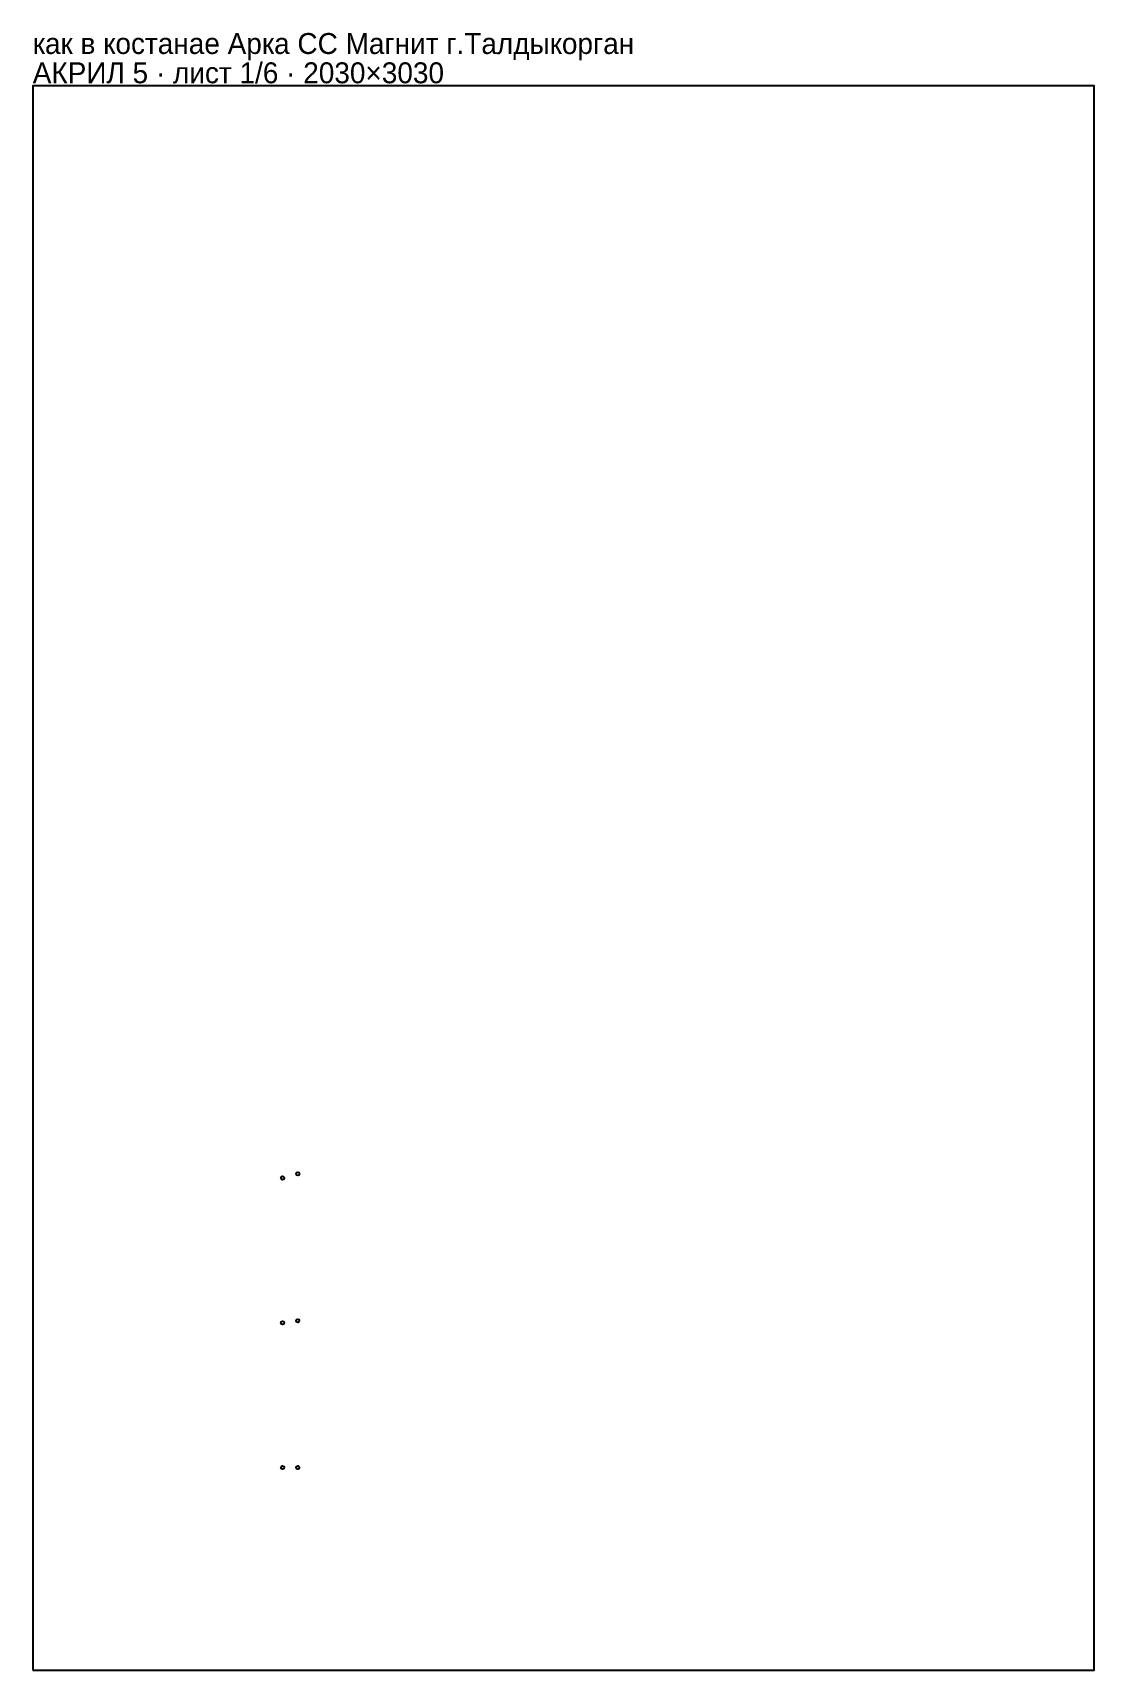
# Model space of a CAD drawing. Header units: millimetres. Extents: x 0 to 2030, y 0 to 3132.
import ezdxf

# ---------------------------------------------------------------- set-up
doc = ezdxf.new("R2010")
doc.units = ezdxf.units.MM
doc.layers.add('INFO', color=7, linetype='Continuous')

msp = doc.modelspace()

# ---------------------------------------------------------------- linework, layer by layer
msp.add_lwpolyline([(0, 0), (2030, 0), (2030, 3030), (0, 3030)], close=True)
for centre in [(477.835016, 941.367441), (506.835016, 949.367441), (477.835016, 664.467441), (506.835016, 668.467441), (477.835016, 387.567441), (506.835016, 387.567441)]:
    msp.add_circle(centre, 3.25)

# ---------------------------------------------------------------- texts
at = {"layer": 'INFO'}
for s, p in [('как в костанае Арка СС Магнит г.Талдыкорган', (0, 3091)), ('АКРИЛ 5 · лист 1/6 · 2030×3030', (0, 3035))]:
    msp.add_text(s, height=40, dxfattribs=at).set_placement(p)

doc.saveas('drawing.dxf')
